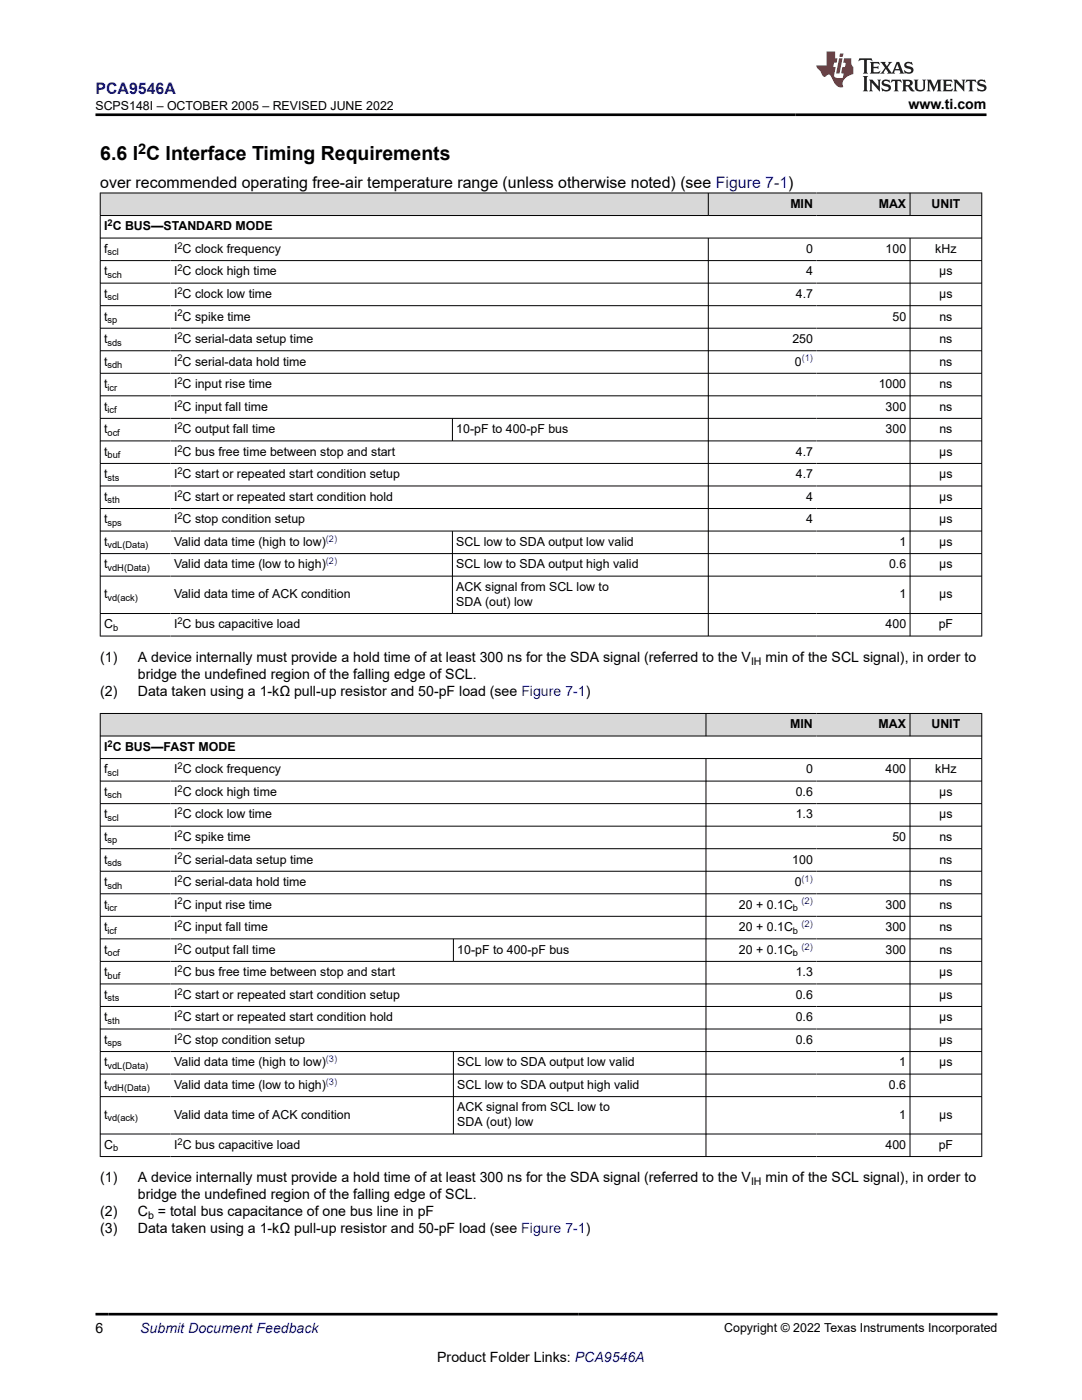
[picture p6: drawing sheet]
<svg xmlns="http://www.w3.org/2000/svg" width="216mm" height="279mm" viewBox="0 0 216 279" stroke-linecap="round" stroke-linejoin="round" font-family="sans-serif">
<defs><g id="words">
<text font-size="3.9" x="20" y="32">6.6 I C Interface Timing Requirements</text>
<text font-size="3.2" fill="#00f" x="19" y="18.7">PCA9546A</text>
<text font-size="3.2" x="20" y="37.5">over recommended operating free-air temperature range (unless otherwise noted) (see Figure 7-1)</text>
<text font-size="2.9" x="27.6" y="30.7">2</text>
<g font-size="2.8">
<text x="181.3" y="21.8">www.ti.com</text>
<text x="20" y="132.1">(1)</text>
<text x="27.5" y="132.1">A device internally must provide a hold time of at least 300 ns for the SDA signal (referred to the V</text>
<text x="27.5" y="135.5">bridge the undefined region of the falling edge of SCL.</text>
<text x="152.8" y="132.1">min of the SCL signal), in order to</text>
<text x="20" y="138.9">(2)</text>
<text x="27.5" y="138.9">Data taken using a 1-kΩ pull-up resistor and 50-pF load (see Figure 7-1)</text>
<text x="20" y="236">(1)</text>
<text x="27.5" y="236">A device internally must provide a hold time of at least 300 ns for the SDA signal (referred to the V</text>
<text x="27.5" y="239.4">bridge the undefined region of the falling edge of SCL.</text>
<text x="152.8" y="236">min of the SCL signal), in order to</text>
<text x="20" y="242.7">(2)</text>
<text x="27.5" y="242.7">C = total bus capacitance of one bus line in pF</text>
<text x="20" y="246.1">(3)</text>
<text x="27.5" y="246.1">Data taken using a 1-kΩ pull-up resistor and 50-pF load (see Figure 7-1)</text>
<text x="19" y="266.1">6</text>
<text x="87.2" y="271.7">Product Folder Links: PCA9546A</text>
</g>
<text font-size="2.8" fill="#00f" x="28" y="266.1">Submit Document Feedback</text>
<g font-size="2.5">
<text x="19" y="21.9">SCPS148I – OCTOBER 2005 – REVISED JUNE 2022</text>
<text x="157.7" y="41.5">MIN</text>
<text x="175.3" y="41.5">MAX</text>
<text x="185.9" y="41.5">UNIT</text>
<text x="20.8" y="46">I C BUS—STANDARD MODE</text>
<text x="20.8" y="50.5">f</text>
<text x="34.7" y="50.5">I C clock frequency</text>
<text x="160.9" y="50.5">0</text>
<text x="176.7" y="50.5">100</text>
<text x="186.6" y="50.5">kHz</text>
<text x="20.8" y="55">t</text>
<text x="20.8" y="59.5">t</text>
<text x="34.7" y="55">I C clock high time</text>
<text x="34.7" y="59.5">I C clock low time</text>
<text x="158.8" y="59.5">4.7</text>
<text x="160.9" y="55">4</text>
<text x="187.4" y="55">µs</text>
<text x="187.4" y="59.5">µs</text>
<text x="20.8" y="64">t</text>
<text x="34.7" y="64">I C spike time</text>
<text x="178.1" y="64">50</text>
<text x="187.4" y="64">ns</text>
<text x="20.8" y="68.5">t</text>
<text x="34.7" y="68.5">I C serial-data setup time</text>
<text x="158.1" y="68.5">250</text>
<text x="187.4" y="68.5">ns</text>
<text x="20.8" y="73">t</text>
<text x="20.8" y="77.5">t</text>
<text x="34.7" y="73">I C serial-data hold time</text>
<text x="34.7" y="77.5">I C input rise time</text>
<text x="158.6" y="73">0</text>
<text x="175.3" y="77.5">1000</text>
<text x="187.4" y="73">ns</text>
<text x="187.4" y="77.5">ns</text>
<text x="20.8" y="82">t</text>
<text x="34.7" y="82">I C input fall time</text>
<text x="176.7" y="82">300</text>
<text x="187.4" y="82">ns</text>
<text x="20.8" y="86.5">t</text>
<text x="34.7" y="86.5">I C output fall time</text>
<text x="91" y="86.5">10-pF to 400-pF bus</text>
<text x="176.7" y="86.5">300</text>
<text x="187.4" y="86.5">ns</text>
<text x="20.8" y="91">t</text>
<text x="20.8" y="95.5">t</text>
<text x="34.7" y="91">I C bus free time between stop and start</text>
<text x="34.7" y="95.5">I C start or repeated start condition setup</text>
<text x="158.8" y="91">4.7</text>
<text x="158.8" y="95.5">4.7</text>
<text x="187.4" y="91">µs</text>
<text x="187.4" y="95.5">µs</text>
<text x="20.8" y="99.9">t</text>
<text x="34.7" y="99.9">I C start or repeated start condition hold</text>
<text x="160.9" y="99.9">4</text>
<text x="187.4" y="99.9">µs</text>
<text x="20.8" y="104.4">t</text>
<text x="34.7" y="104.4">I C stop condition setup</text>
<text x="160.9" y="104.4">4</text>
<text x="187.4" y="104.4">µs</text>
<text x="20.8" y="108.9">t</text>
<text x="20.8" y="113.4">t</text>
<text x="34.7" y="108.9">Valid data time (high to low)</text>
<text x="34.7" y="113.4">Valid data time (low to high)</text>
<text x="91" y="108.9">SCL low to SDA output low valid</text>
<text x="91" y="113.4">SCL low to SDA output high valid</text>
<text x="177.4" y="113.4">0.6</text>
<text x="179.5" y="108.9">1</text>
<text x="187.4" y="108.9">µs</text>
<text x="187.4" y="113.4">µs</text>
<text x="20.8" y="119.4">t</text>
<text x="34.7" y="119.4">Valid data time of ACK condition</text>
<text x="91" y="117.9">ACK signal from SCL low to</text>
<text x="179.5" y="119.4">1</text>
<text x="187.4" y="119.4">µs</text>
<text x="20.8" y="125.4">C</text>
<text x="34.7" y="125.4">I C bus capacitive load</text>
<text x="91" y="120.9">SDA (out) low</text>
<text x="176.7" y="125.4">400</text>
<text x="187.3" y="125.4">pF</text>
<text x="20.8" y="149.8">I C BUS—FAST MODE</text>
<text x="157.7" y="145.4">MIN</text>
<text x="175.3" y="145.4">MAX</text>
<text x="185.9" y="145.4">UNIT</text>
<text x="20.8" y="154.3">f</text>
<text x="34.7" y="154.3">I C clock frequency</text>
<text x="160.8" y="154.3">0</text>
<text x="176.7" y="154.3">400</text>
<text x="186.6" y="154.3">kHz</text>
<text x="20.8" y="158.8">t</text>
<text x="34.7" y="158.8">I C clock high time</text>
<text x="158.8" y="158.8">0.6</text>
<text x="187.4" y="158.8">µs</text>
<text x="20.8" y="163.3">t</text>
<text x="20.8" y="167.8">t</text>
<text x="34.7" y="163.3">I C clock low time</text>
<text x="34.7" y="167.8">I C spike time</text>
<text x="158.8" y="163.3">1.3</text>
<text x="178.1" y="167.8">50</text>
<text x="187.4" y="163.3">µs</text>
<text x="187.4" y="167.8">ns</text>
<text x="20.8" y="172.3">t</text>
<text x="34.7" y="172.3">I C serial-data setup time</text>
<text x="158.1" y="172.3">100</text>
<text x="187.4" y="172.3">ns</text>
<text x="20.8" y="176.8">t</text>
<text x="34.7" y="176.8">I C serial-data hold time</text>
<text x="158.6" y="176.8">0</text>
<text x="187.4" y="176.8">ns</text>
<text x="20.8" y="181.3">t</text>
<text x="20.8" y="185.8">t</text>
<text x="34.7" y="181.3">I C input rise time</text>
<text x="34.7" y="185.8">I C input fall time</text>
<text x="147.4" y="181.3">20 + 0.1C</text>
<text x="147.4" y="185.8">20 + 0.1C</text>
<text x="176.7" y="181.3">300</text>
<text x="176.7" y="185.8">300</text>
<text x="187.4" y="181.3">ns</text>
<text x="187.4" y="185.8">ns</text>
<text x="20.8" y="190.3">t</text>
<text x="34.7" y="190.3">I C output fall time</text>
<text x="91.2" y="190.3">10-pF to 400-pF bus</text>
<text x="147.4" y="190.3">20 + 0.1C</text>
<text x="176.7" y="190.3">300</text>
<text x="187.4" y="190.3">ns</text>
<text x="20.8" y="194.8">t</text>
<text x="34.7" y="194.8">I C bus free time between stop and start</text>
<text x="158.8" y="194.8">1.3</text>
<text x="187.4" y="194.8">µs</text>
<text x="20.8" y="199.3">t</text>
<text x="20.8" y="203.8">t</text>
<text x="34.7" y="199.3">I C start or repeated start condition setup</text>
<text x="34.7" y="203.8">I C start or repeated start condition hold</text>
<text x="158.8" y="199.3">0.6</text>
<text x="158.8" y="203.8">0.6</text>
<text x="187.4" y="199.3">µs</text>
<text x="187.4" y="203.8">µs</text>
<text x="20.8" y="208.3">t</text>
<text x="34.7" y="208.3">I C stop condition setup</text>
<text x="158.8" y="208.3">0.6</text>
<text x="187.4" y="208.3">µs</text>
<text x="20.8" y="212.8">t</text>
<text x="34.7" y="212.8">Valid data time (high to low)</text>
<text x="91.2" y="212.8">SCL low to SDA output low valid</text>
<text x="179.4" y="212.8">1</text>
<text x="187.4" y="212.8">µs</text>
<text x="20.8" y="217.3">t</text>
<text x="34.7" y="217.3">Valid data time (low to high)</text>
<text x="91.2" y="217.3">SCL low to SDA output high valid</text>
<text x="91.2" y="221.8">ACK signal from SCL low to</text>
<text x="177.4" y="217.3">0.6</text>
<text x="20.8" y="223.3">t</text>
<text x="34.7" y="223.3">Valid data time of ACK condition</text>
<text x="91.2" y="224.8">SDA (out) low</text>
<text x="179.4" y="223.3">1</text>
<text x="187.4" y="223.3">µs</text>
<text x="20.8" y="229.3">C</text>
<text x="34.7" y="229.3">I C bus capacitive load</text>
<text x="176.7" y="229.3">400</text>
<text x="187.3" y="229.3">pF</text>
<text x="144.5" y="265.8">Copyright © 2022 Texas Instruments Incorporated</text>
</g>
<g font-size="2.1">
<text x="149.9" y="132.7">IH</text>
<text x="149.9" y="236.5">IH</text>
<text x="29.5" y="243.3">b</text>
</g>
<g font-size="1.9">
<text x="21.5" y="45.1">2</text>
<text x="21.5" y="51">scl</text>
<text x="35.4" y="49.6">2</text>
<text x="21.5" y="55.5">sch</text>
<text x="21.5" y="60">scl</text>
<text x="35.4" y="54.1">2</text>
<text x="35.4" y="58.6">2</text>
<text x="21.5" y="64.5">sp</text>
<text x="35.4" y="63.1">2</text>
<text x="21.5" y="69">sds</text>
<text x="35.4" y="67.6">2</text>
<text x="21.5" y="73.5">sdh</text>
<text x="21.5" y="78">icr</text>
<text x="35.4" y="72.1">2</text>
<text x="35.4" y="76.6">2</text>
<text x="21.5" y="82.5">icf</text>
<text x="35.4" y="81.1">2</text>
<text x="21.5" y="86.9">ocf</text>
<text x="35.4" y="85.6">2</text>
<text x="21.5" y="91.4">buf</text>
<text x="21.5" y="95.9">sts</text>
<text x="35.4" y="90.1">2</text>
<text x="35.4" y="94.6">2</text>
<text x="21.5" y="100.4">sth</text>
<text x="35.4" y="99.1">2</text>
<text x="21.5" y="104.9">sps</text>
<text x="35.4" y="103.6">2</text>
<text x="21.5" y="109.4">vdL(Data)</text>
<text x="21.5" y="113.9">vdH(Data)</text>
<text x="21.5" y="119.9">vd(ack)</text>
<text x="22.6" y="125.9">b</text>
<text x="35.4" y="124.6">2</text>
<text x="21.5" y="149">2</text>
<text x="21.5" y="154.8">scl</text>
<text x="35.4" y="153.5">2</text>
<text x="21.5" y="159.3">sch</text>
<text x="35.4" y="158">2</text>
<text x="21.5" y="163.8">scl</text>
<text x="35.4" y="162.5">2</text>
<text x="35.4" y="167">2</text>
<text x="21.5" y="168.3">sp</text>
<text x="21.5" y="172.8">sds</text>
<text x="35.4" y="171.5">2</text>
<text x="21.5" y="177.3">sdh</text>
<text x="35.4" y="176">2</text>
<text x="21.5" y="181.8">icr</text>
<text x="35.4" y="180.5">2</text>
<text x="35.4" y="185">2</text>
<text x="158.2" y="181.8">b</text>
<text x="21.5" y="186.3">icf</text>
<text x="21.5" y="190.8">ocf</text>
<text x="35.4" y="189.5">2</text>
<text x="158.2" y="186.3">b</text>
<text x="158.2" y="190.8">b</text>
<text x="21.5" y="195.3">buf</text>
<text x="35.4" y="194">2</text>
<text x="21.5" y="199.8">sts</text>
<text x="35.4" y="198.5">2</text>
<text x="35.4" y="203">2</text>
<text x="21.5" y="204.3">sth</text>
<text x="21.5" y="208.8">sps</text>
<text x="35.4" y="207.5">2</text>
<text x="21.5" y="213.3">vdL(Data)</text>
<text x="21.5" y="217.8">vdH(Data)</text>
<text x="21.5" y="223.8">vd(ack)</text>
<text x="22.6" y="229.8">b</text>
<text x="35.4" y="228.5">2</text>
</g>
<g font-size="1.9" fill="#00f">
<text x="160" y="72.1">(1)</text>
<text x="65" y="108.1">(2)</text>
<text x="65" y="112.6">(2)</text>
<text x="159.9" y="176">(1)</text>
<text x="159.9" y="180.5">(2)</text>
<text x="159.9" y="185">(2)</text>
<text x="159.9" y="189.5">(2)</text>
<text x="65" y="212">(3)</text>
<text x="65" y="216.5">(3)</text>
</g>
</g></defs>
<g fill="#d8d8d8">
<path d="M20 38.5h175.9v4.5h-175.9z" fill-rule="evenodd"/>
<path d="M20.1 38.6h121.2v4.4h-121.2z" fill-rule="evenodd"/>
<path d="M141.4 38.6h21.5v4.4h-21.5z" fill-rule="evenodd"/>
<path d="M162.9 38.6h18.6v4.4h-18.6z" fill-rule="evenodd"/>
<path d="M181.7 38.6h14.1v4.4h-14.1z" fill-rule="evenodd"/>
</g>
<g fill="none" stroke="#000" stroke-width=".2">
<path d="M19.9 38.5h176.1M20 38.5v88.5M141.3 38.5v4.6M181.6 38.5v4.6M195.9 38.5v88.5M19.9 43h176.1M19.9 47.5h176.1M19.9 52h176.1M19.9 56.5h176.1M141.3 47.5v79.5M181.6 47.5v79.5M19.9 61h176.1"/>
<path d="M19.9 65.5h176.1M19.9 70h176.1M19.9 74.5h176.1M19.9 79h176.1M19.9 83.5h176.1M19.9 88h176.1M19.9 92.5h176.1M19.9 97h176.1M90.3 83.5v4.6M19.9 101.5h176.1M19.9 106h176.1M19.9 110.5h176.1"/>
<path d="M19.9 115h176.1M90.3 106v16.5M19.9 122.4h176.1M19.9 126.9h176.1"/>
</g>
<g fill="#d8d8d8">
<path d="M20 142.4h175.9v4.5h-175.9z" fill-rule="evenodd"/>
<path d="M20.1 142.5h120.7v4.3h-120.7z" fill-rule="evenodd"/>
<path d="M140.9 142.5h22v4.3h-22z" fill-rule="evenodd"/>
<path d="M162.9 142.5h18.6v4.3h-18.6z" fill-rule="evenodd"/>
<path d="M181.6 142.5h14.2v4.3h-14.2z" fill-rule="evenodd"/>
</g>
<g fill="none" stroke="#000" stroke-width=".2">
<path d="M19.9 142.4h176.1M19.9 146.9h176.1M19.9 151.4h176.1M19.9 155.9h176.1M20 142.3v88.6M140.9 142.3v4.6M140.9 151.4v79.5M181.6 142.3v4.6M181.6 151.4v79.5M195.9 142.3v88.6M19.9 160.4h176.1M19.9 164.9h176.1"/>
<path d="M19.9 169.4h176.1M19.9 173.9h176.1M19.9 178.4h176.1M19.9 182.9h176.1M19.9 187.4h176.1M19.9 191.9h176.1M19.9 196.4h176.1M90.5 187.4v4.5M19.9 200.9h176.1M19.9 205.4h176.1M19.9 209.9h176.1M19.9 214.4h176.1"/>
<path d="M19.9 218.9h176.1M90.5 209.9v16.5M19.9 226.3h176.1M19.9 230.8h176.1"/>
</g>
<path d="M171.5 11.6l-.2 .6 .5-.2h.6v.1v2.2l-.2 .4h1l-.2-.4v-2.2v-.1h.5l.5 .2-.1-.6zM173.6 12.4l.2 .3v1.6l-.2 .4h1.9l.1-.6a1.08 1.08 0 0 1-1.3 .2v-.7h.6l.4 .2v-.7l-.4 .2h-.6v-.5l.2-.2a1 1 0 0 1 1 .3l-.1-.5zM175.7 12.4l.9 1.1-1 1.2h.9l-.2-.2 .5-.8 .4 .8-.2 .2h1.6l-.2-.2 .2-.5h.9l.1 .5-.1 .2h.9l-.2-.4-.8-1.9h-.5l-.9 2.1-.9-1.1 .9-1h-.8l.2 .2-.4 .6-.4-.6 .2-.2zM179 12.8l.4 1h-.7zM180.7 12.5a.65 .65 0 0 0-.2 .7 .65 .65 0 0 0 .6 .5l.6 .1 .1 .3a.79 .79 0 0 1-.7 .4 .79 .79 0 0 1-.7-.5l.1 .7 .2-.1a.93 .93 0 0 0 1.1 0 .93 .93 0 0 0 .4-.9 1.46 1.46 0 0 0-1.2-.6l-.1-.3a1.09 1.09 0 0 1 1.2 .2l-.2-.6-.1 .1-.5-.2zM172.2 15.2l.2 .4v2.2l-.2 .4h1l-.2-.4v-2.2l.2-.4zM173.4 15.9l.2 .4v1.5l-.2 .4h.8l-.3-.4 .1-1.3 1.6 1.8v-2l.2-.4h-.7l.1 .2 .1 1.1-1.2-1.3zM176.2 16a.65 .65 0 0 0-.2 .8 .65 .65 0 0 0 .6 .4l.6 .2 .1 .2a.79 .79 0 0 1-.7 .4 .79 .79 0 0 1-.7-.5l.1 .7 .2-.1a.93 .93 0 0 0 1.1 .1 .93 .93 0 0 0 .4-1 1.46 1.46 0 0 0-1.2-.5l-.1-.4a1.09 1.09 0 0 1 1.2 .2l-.1-.6-.2 .1-.5-.1zM177.9 15.9l-.1 .6a.63 .63 0 0 1 .8-.3v1.6l-.3 .4h1l-.2-.4v-1.6a.66 .66 0 0 1 .8 .3l-.1-.6zM180 15.9l.2 .4v1.5l-.2 .4h1l-.2-.2-.1-.7h.5l.1 .2a.79 .79 0 0 0 1.2 .6l-1-.9a.61 .61 0 0 0 .6-.6 .61 .61 0 0 0-.5-.7zM180.8 16.2h.1a.47 .47 0 0 1 .5 .1 .47 .47 0 0 1 .1 .5l-.1 .1-.7 .1zM182.3 15.9l.2 .2a2.27 2.27 0 0 0 .4 2 1.04 1.04 0 0 0 1.7-.7v-1.3l.2-.2h-.8l.2 .4v1.1a.6 .6 0 0 1-.6 .6 .6 .6 0 0 1-.6-.6v-1.1l.3-.4zM184.9 15.9l.2 .4v1.5l-.2 .4h.8l-.3-.4v-1.4l.9 1.9 .9-1.9v1.4l-.3 .4h1l-.2-.4v-1.5l.2-.4h-.8l-.7 1.5-.6-1.5zM188.1 15.9l.2 .4v1.5l-.2 .4h1.9l.1-.6a1.09 1.09 0 0 1-1.3 .2v-.7h.6l.4 .2v-.6l-.4 .2h-.6v-.6l.2-.1a1.01 1.01 0 0 1 1 .3l-.1-.6zM190.2 15.9l.3 .4v1.5l-.3 .4h.8l-.2-.4v-1.3l1.6 1.8v-2l.2-.4h-.7l.2 .2v1.1l-1.2-1.3zM192.8 15.9l-.1 .6a.63 .63 0 0 1 .8-.3v1.6l-.3 .4h1l-.2-.4v-1.6a.66 .66 0 0 1 .8 .3l-.1-.6zM195.2 16a.65 .65 0 0 0-.2 .8 .65 .65 0 0 0 .6 .4l.6 .2 .2 .2a.79 .79 0 0 1-.7 .4 .79 .79 0 0 1-.7-.5l.1 .7 .2-.1a.93 .93 0 0 0 1 .1 .93 .93 0 0 0 .5-1 1.46 1.46 0 0 0-1.3-.5v-.4a1.09 1.09 0 0 1 1.2 .2l-.2-.6-.2 .1-.5-.1z" fill="#231f20"/>
<path d="M164.9 10.3v2.7h-2l.1 .4 .8 1a.95 .95 0 0 0 1 .9 .59 .59 0 0 1 .5-.4 .59 .59 0 0 1 .5 .3l.4 .8a1.59 1.59 0 0 0 2.1 1.4 1.61 1.61 0 0 1 1-2.3l1-.3-.1-1.5a1.59 1.59 0 0 1-.3-1.7h-1.5l-.2 .9h.6l-.2 .9h-.5l-.2 .9v.3l.4 .1-.1 .9h-.7a.73 .73 0 0 1-1-.7l.3-1.5h-.5l.1-.9h.5l.2-.9h-.5v-1.3zM167.4 11.6l-.6 3.1h.7l.6-3.1zM167.6 10.7l-.1 .6h.7l.1-.6z" fill="#ed1c24"/>
<path d="M19 22.9h177.8M19 262.3h180" fill="none" stroke="#000" stroke-width=".53"/>
<use href="#words"/>
</svg>
